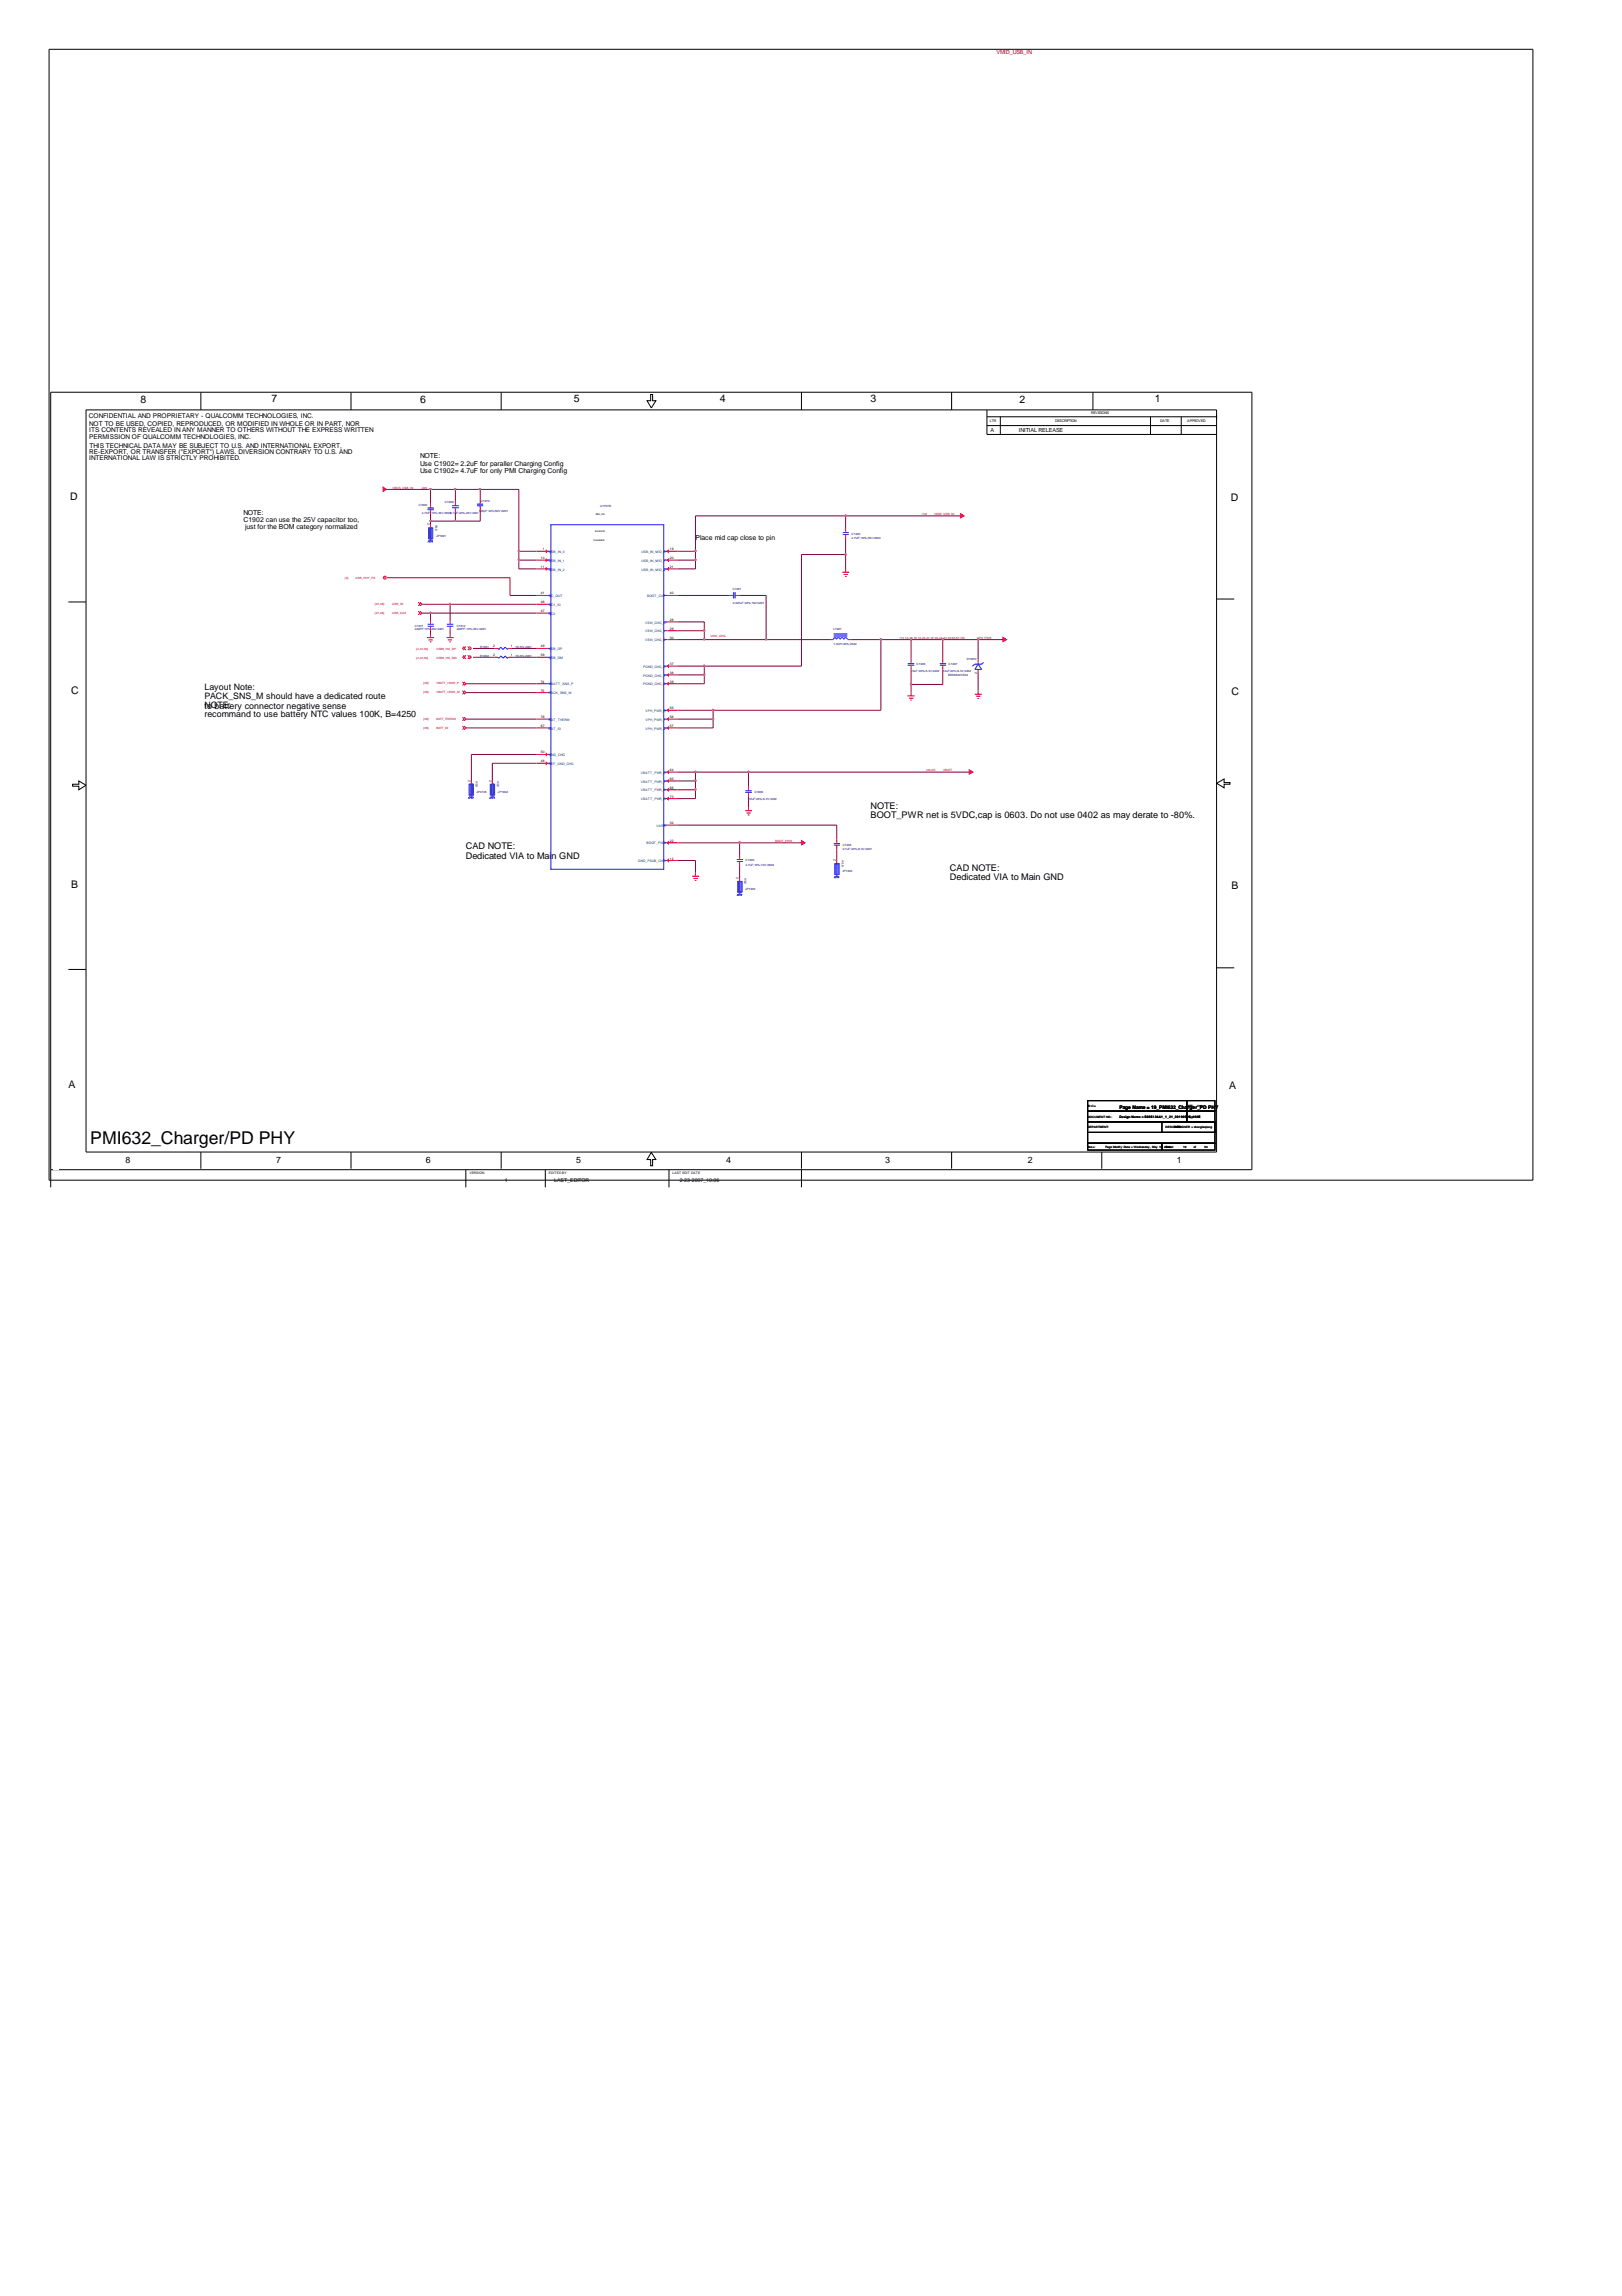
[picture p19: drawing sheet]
<svg xmlns="http://www.w3.org/2000/svg" width="210mm" height="297mm" viewBox="0 0 210 297" stroke-linecap="round" stroke-linejoin="round" font-family="sans-serif">
<defs><g id="words">
<text font-size="2.3" x="11.7" y="147.9">PMI632_Charger/PD PHY</text>
<g font-size="1.4">
<text x="18.2" y="52.1">8</text>
<text x="35.1" y="52.1">7</text>
<text x="54.4" y="52.1">6</text>
<text x="74.3" y="52">5</text>
<text x="93.1" y="52">4</text>
<text x="112.6" y="52.1">3</text>
<text x="132" y="52.1">2</text>
<text x="149.4" y="52.1">1</text>
<text x="9.1" y="64.6">D</text>
<text x="159.3" y="64.8">D</text>
<text x="9.2" y="89.8">C</text>
<text x="159.4" y="89.9">C</text>
<text x="9.2" y="114.9">B</text>
<text x="159.4" y="115">B</text>
<text x="8.8" y="140.7">A</text>
<text x="159" y="140.9">A</text>
</g>
<g font-size="1.2">
<text x="112.6" y="104.6">NOTE:</text>
<text x="112.6" y="105.9">BOOT_PWR net is 5VDC,cap is 0603. Do not use 0402 as may derate to -80%.</text>
<text x="60.3" y="109.8">CAD NOTE:</text>
<text x="60.3" y="111.1">Dedicated VIA to Mai</text>
<text x="71.4" y="111.1">n GND</text>
<text x="122.9" y="112.6">CAD NOTE:</text>
<text x="122.9" y="113.9">Dedicated VIA to Main GND</text>
</g>
<g font-size="1.1">
<text x="26.5" y="89.3">Layout Note:</text>
<text x="26.5" y="90.5">PACK_SNS_M should have a dedicated route</text>
<text x="26.5" y="91.7">to battery connector negative sense</text>
<text x="26.5" y="91.6">NOTE:</text>
<text x="26.5" y="92.8">recommand to use battery NTC values 100K, B=4250</text>
<text x="16.3" y="150.4">8</text>
<text x="35.7" y="150.4">7</text>
<text x="55.1" y="150.4">6</text>
<text x="74.5" y="150.4">5</text>
<text x="94" y="150.4">4</text>
<text x="114.6" y="150.4">3</text>
<text x="133" y="150.4">2</text>
<text x="152.3" y="150.4">1</text>
</g>
<g font-size=".9">
<text x="54.4" y="59.3">NOTE:</text>
<text x="54.4" y="60.2">Use C1902= 2.2uF for paraller Charging Config</text>
<text x="54.4" y="61.2">Use C1902= 4.7uF for only PMI Charging Config</text>
<text x="31.5" y="66.6">NOTE:</text>
<text x="31.5" y="67.5">C1902 can use the 25V capacitor too,</text>
<text x="31.7" y="68.5">just for the BOM category normalized</text>
<text x="90" y="69.9">Place mid cap close to pin</text>
</g>
<g font-size=".8">
<text x="11.5" y="54">CONFIDENTIAL AND PROPRIETARY - QUALCOMM TECHNOLOGIES, INC.</text>
<text x="11.6" y="58.7">RE-EXPORT, OR TRANSFER (&quot;EXPORT&quot;) LAWS. DIVERSION CONTRARY TO U.S. AND</text>
<text x="11.6" y="59.5">INTERNATIONAL LAW IS STRICTLY PROHIBITED.</text>
<text x="11.6" y="56">ITS CONTENTS REVEALED IN ANY MANNER TO OTHERS WITHOUT THE EXPRESS WRITTEN</text>
<text x="11.6" y="55.1">NOT TO BE USED, COPIED, REPRODUCED, OR MODIFIED IN WHOLE OR IN PART, NOR</text>
<text x="11.6" y="56.8">PERMISSION OF QUALCOMM TECHNOLOGIES, INC.</text>
<text x="11.6" y="57.9">THIS TECHNICAL DATA MAY BE SUBJECT TO U.S. AND INTERNATIONAL EXPORT,</text>
</g>
<text font-size=".7" fill="#f00" x="128.9" y="7">VMID_USB_IN</text>
<g font-size=".7">
<text x="128.2" y="56">A</text>
<text x="131.9" y="56">INITIAL RELEASE</text>
<text x="65.3" y="153">1</text>
<text x="71.7" y="153">LAST_EDITOR</text>
<text x="88" y="153">2-23-2007_10:06</text>
</g>
<text font-size=".6" x="144.9" y="143.5">Page Name = 19_PMI632_Charger_PD PHY</text>
<g font-size=".5">
<text x="141.2" y="53.5">REVISIONS</text>
<text x="128.1" y="54.6">LTR</text>
<text x="136.6" y="54.6">DESCRIPTION</text>
<text x="150.2" y="54.6">DATE</text>
<text x="153.6" y="54.6">APPROVED</text>
</g>
<g font-size=".4" fill="#f00">
<text x="50.8" y="63.2">VBUS_USB_IN</text>
<text x="54.6" y="63.2">[48]</text>
<text x="119.3" y="66.7">[18]</text>
<text x="120.9" y="66.7">VMID_USB_IN</text>
<text x="44.6" y="74.9">[3]</text>
<text x="46" y="74.9">USB_PHY_PS</text>
<text x="48.5" y="78.3">[47,48]</text>
<text x="48.5" y="79.4">[47,48]</text>
<text x="50.8" y="78.3">USB_ID</text>
<text x="50.8" y="79.4">USB_CC2</text>
<text x="91.9" y="82.5">VSW_CHG</text>
<text x="116.5" y="82.7">[13,14,15,16,18,20,21,37,40,42,43,44,62,67,75]</text>
<text x="126.4" y="82.7">VPH_PWR</text>
<text x="53.8" y="84.1">[2,47,48]</text>
<text x="53.8" y="85.2">[2,47,48]</text>
<text x="54.8" y="88.5">[36]</text>
<text x="54.8" y="89.7">[36]</text>
<text x="56.5" y="84.1">USB0_HS_DP</text>
<text x="56.5" y="85.2">USB0_HS_DM</text>
<text x="56.5" y="88.5">VBATT_VSNS_P</text>
<text x="56.5" y="89.7">VBATT_VSNS_M</text>
<text x="54.8" y="93.1">[36]</text>
<text x="54.8" y="94.3">[36]</text>
<text x="56.5" y="93.1">BATT_THERM</text>
<text x="56.5" y="94.3">BATT_ID</text>
<text x="119.8" y="99.8">[36,47]</text>
<text x="122" y="99.8">VBATT</text>
<text x="100.3" y="109">BOOT_PWR</text>
</g>
<g font-size=".4" fill="#000080">
<text x="54.2" y="65.5">C1902</text>
<text x="57.6" y="65.1">C1909</text>
<text x="62.2" y="64.9">C1910</text>
<text x="77.7" y="65.6">U1701D</text>
<text x="54.6" y="66.5">4.7UF;10%;35V;06030.1uF;20%;25V;0201</text>
<text x="56.3" y="67.9" transform="rotate(90 56.3 67.9)">4/L8</text>
<text x="56.4" y="69.4">JP1901</text>
<text x="62" y="66.2">100pF;30%;50V;0201</text>
<text x="110.2" y="69.2">C1903</text>
<text x="110.2" y="69.7">4.7UF;10%;35V;0603</text>
<text x="94.8" y="76.3">C1901</text>
<text x="53.7" y="81.1">C1911</text>
<text x="53.7" y="81.5">220PF;10%;25V;0201</text>
<text x="59.1" y="81.1">C1912</text>
<text x="59.1" y="81.5">220PF;10%;25V;0201</text>
<text x="62.1" y="83.8">R1901</text>
<text x="66.7" y="83.8">1K;5%;0201</text>
<text x="94.8" y="78.1">0.027uF;20%;16V;0201</text>
<text x="107.9" y="81.5">L1901</text>
<text x="107.9" y="83.4">1.0UH;20%;2520</text>
<text x="62.1" y="84.9">R1902</text>
<text x="66.7" y="84.9">1K;5%;0201</text>
<text x="117.9" y="87">10uF;20%;6.3V;0402</text>
<text x="118.6" y="86.1">C1905</text>
<text x="122" y="87">10uF;20%;6.3V;0402</text>
<text x="122.7" y="87.4">ESD56201D04</text>
<text x="122.8" y="86.1">C1907</text>
<text x="125.1" y="85.4">D1901</text>
<text x="61.6" y="101" transform="rotate(90 61.6 101)">4/L8</text>
<text x="64.3" y="101" transform="rotate(90 64.3 101)">4/L8</text>
<text x="61.7" y="102.6">JP4105</text>
<text x="64.4" y="102.6">JP1902</text>
<text x="96.9" y="103.4">10uF;20%;6.3V;0402</text>
<text x="97.6" y="102.6">C1906</text>
<text x="96.4" y="113.6" transform="rotate(90 96.4 113.6)">4/L8</text>
<text x="96.5" y="111.4">C1904</text>
<text x="96.5" y="112">4.7uF;10%;10V;0603</text>
<text x="108.9" y="111.3" transform="rotate(90 108.9 111.3)">4/L8</text>
<text x="109" y="112.8">JP1904</text>
<text x="109.1" y="109.4">C1908</text>
<text x="109.1" y="110">0.1uF;20%;6.3V;0201</text>
<text x="96.4" y="115.1">JP1903</text>
</g>
<g font-size=".4">
<text x="55.6" y="68" transform="rotate(-90 55.6 68)">2</text>
<text x="70.2" y="71.2">1</text>
<text x="86.7" y="71.2">19</text>
<text x="70" y="72.3">10</text>
<text x="70" y="73.5">11</text>
<text x="70" y="76.9">41</text>
<text x="86.7" y="76.9">40</text>
<text x="86.7" y="72.3">20</text>
<text x="86.7" y="73.5">21</text>
<text x="63.8" y="83.8">2</text>
<text x="66.1" y="83.8">1</text>
<text x="70" y="78">46</text>
<text x="70" y="79.2">47</text>
<text x="70" y="83.8">49</text>
<text x="86.7" y="80.3">28</text>
<text x="86.7" y="81.5">29</text>
<text x="86.7" y="82.6">30</text>
<text x="63.8" y="84.9">2</text>
<text x="66.1" y="84.9">1</text>
<text x="70" y="84.9">58</text>
<text x="70" y="88.3">74</text>
<text x="70" y="89.5">75</text>
<text x="86.7" y="86">37</text>
<text x="86.7" y="87.2">38</text>
<text x="86.7" y="88.3">39</text>
<text x="126.4" y="87.2" transform="rotate(-90 126.4 87.2)">2</text>
<text x="126.4" y="85.4" transform="rotate(-90 126.4 85.4)">1</text>
<text x="70" y="94.1">67</text>
<text x="70" y="92.9">76</text>
<text x="86.7" y="91.8">55</text>
<text x="86.7" y="92.9">56</text>
<text x="86.7" y="94.1">57</text>
<text x="60.9" y="101.1" transform="rotate(-90 60.9 101.1)">2</text>
<text x="63.6" y="101.1" transform="rotate(-90 63.6 101.1)">2</text>
<text x="70" y="98.6">48</text>
<text x="70" y="97.5">50</text>
<text x="86.7" y="99.8">64</text>
<text x="86.7" y="100.9">65</text>
<text x="86.7" y="106.6">32</text>
<text x="86.7" y="102.1">66</text>
<text x="86.7" y="103.2">73</text>
<text x="86.7" y="111.2">12</text>
<text x="86.7" y="108.9">22</text>
<text x="95.6" y="113.7" transform="rotate(-90 95.6 113.7)">2</text>
<text x="108.2" y="111.4" transform="rotate(-90 108.2 111.4)">2</text>
<text x="140.8" y="143.2">Title</text>
<text x="153.8" y="143.2">REV:</text>
<text x="154.9" y="143.2">V10</text>
<text x="140.8" y="144.6">DOCUMENT NO.:</text>
<text x="140.8" y="146">DEPARTMENT:</text>
<text x="140.8" y="148.5">Date:</text>
<text x="143" y="148.5">Page Modify Date = Wednesday, May 15, 2019</text>
<text x="144.9" y="144.6">Design Name = S88512AA1_1_21_20190515_1605</text>
<text x="150.8" y="146">DESIGDESIGNER = zhanglieqiang</text>
<text x="150.8" y="148.5">Sheet</text>
<text x="152.1" y="146">NER:</text>
<text x="153.1" y="148.5">19</text>
<text x="153.8" y="144.6">Size</text>
<text x="154.5" y="148.5">of</text>
<text x="155.1" y="144.6">E</text>
<text x="155.9" y="148.5">53</text>
<text x="60.7" y="151.8">VERSION</text>
<text x="71" y="151.8">EDITED BY</text>
<text x="87" y="151.8">LAST EDIT DATE</text>
</g>
<g font-size=".4" fill="#004080">
<text x="71" y="71.5">U</text>
<text x="71.3" y="71.5">SB_IN_0</text>
<text x="83" y="71.5">USB_IN_MID_0</text>
<text x="71" y="72.7">U</text>
<text x="71" y="73.8">U</text>
<text x="71" y="77.2">CC_OUT</text>
<text x="71.3" y="72.7">SB_IN_1</text>
<text x="71.3" y="73.8">SB_IN_2</text>
<text x="83" y="72.7">USB_IN_MID_1</text>
<text x="83" y="73.8">USB_IN_MID_2</text>
<text x="83.7" y="77.2">BOOT_CAP</text>
<text x="71" y="78.4">CC1_ID</text>
<text x="71" y="79.5">CC2</text>
<text x="83.5" y="80.7">VSW_CHG_0</text>
<text x="83.5" y="81.8">VSW_CHG_1</text>
<text x="83.5" y="83">VSW_CHG_2</text>
<text x="71" y="84.1">U</text>
<text x="71" y="85.2">U</text>
<text x="71" y="88.7">VBATT_SNS_P</text>
<text x="71" y="89.8">PACK_SNS_M</text>
<text x="71.3" y="84.1">SB_DP</text>
<text x="71.3" y="85.2">SB_DM</text>
<text x="83.2" y="86.4">PGND_CHG_0</text>
<text x="83.2" y="87.5">PGND_CHG_1</text>
<text x="83.2" y="88.7">PGND_CHG_2</text>
<text x="71" y="94.4">BAT_ID</text>
<text x="71" y="93.2">BAT_THERM</text>
<text x="83.5" y="92.1">VPH_PWR_0</text>
<text x="83.5" y="93.2">VPH_PWR_1</text>
<text x="83.5" y="94.4">VPH_PWR_2</text>
<text x="71" y="99">R</text>
<text x="71" y="97.8">G</text>
<text x="71.3" y="99">EF_GND_CHG</text>
<text x="71.4" y="97.8">ND_CHG</text>
<text x="82.9" y="100.1">VBATT_PWR_0</text>
<text x="82.9" y="101.2">VBATT_PWR_1</text>
<text x="82.9" y="102.4">VBATT_PWR_2</text>
<text x="82.9" y="103.5">VBATT_PWR_3</text>
<text x="85" y="107">VARB</text>
<text x="82.6" y="111.5">GND_PSUB_CHG</text>
<text x="83.7" y="109.2">BOOT_PWR</text>
</g>
<g font-size=".3">
<text x="76.8" y="70">CHARGER</text>
<text x="77" y="68.9">BLOCKID</text>
<text x="77.1" y="66.6">MFG_NO</text>
</g>
</g></defs>
<g fill="none" stroke="#000" stroke-width=".13">
<path d="M6.3 6.4h192.1v146.3h-192.1zM11.1 53h146.3v96h-146.3zM26 50.7v2.3M45.4 50.7v2.3M64.9 50.7v2.3M84.2 51h.3v.8h.4l-.6 1-.6-1h.5zM103.7 50.7v2.3M123.1 50.7v2.3M127.7 53v3.2h29.7M127.7 55.1h29.7M127.7 53.9h29.7M129.5 53.9v2.3"/>
<path d="M141.4 50.7v2.3M148.9 53.9v2.3M152.9 53.9v2.3M8.8 77.9h2.3M157.4 77.5h2.3M9.4 101.5h.8v-.5l.9 .6-.9 .6v-.5h-.8zM157.4 101.3l1-.5v.4h.8v.3h-.8v.4zM8.8 125.4h2.3M157.4 125.2h2.3M6.6 151.3h155.4v-100.6h-155.4v102.9M26 149v2.2M45.4 149v2.2"/>
<path d="M60.3 151.3v2.3M64.9 149v2.2M70.6 151.3v2.3M84.3 149.1l.6 .9h-.4v.8h-.3v-.8h-.5zM86.6 151.3v2.3M103.7 149v2.2M103.7 151.3v2.3M123.1 149v2.2M140.8 142.4h12.8v1.3h-12.8zM140.8 143.7h12.8v1.4h-12.8zM140.8 147.9h9.6v.9h-9.6zM140.8 146.5h16.4v1.4h-16.4z"/>
<path d="M140.8 145.1h16.4v1.4h-16.4zM142.6 149v2.2M150.4 147.9h6.8v.9h-6.8zM150.4 145.1h6.8v1.4h-6.8zM153.6 142.4h3.6v1.3h-3.6zM153.6 143.7h3.6v1.4h-3.6z"/>
</g>
<g fill="none" stroke="#f00" stroke-width=".13">
<path d="M49.8 74.5l-.2 .2 .2 .3M50 74.5l-.2 .2 .2 .3M54.1 77.9l.3 .3-.3 .2M54.1 79.1l.3 .2-.3 .2M54.4 77.9l.2 .3-.2 .2M54.4 79.1l.2 .2-.2 .2M55.7 65.1v.5M55.7 66v.5M55.7 67.9v.4M58.9 64.9v.4M58.9 65.8v.5M62.1 64.7v.4"/>
<path d="M62.1 65.6v.4M69.4 77h1.4M69.4 71.3h1.4M69.4 72.5h1.4M69.4 73.6h1.4M69.4 78.2h1.4M69.4 79.3h1.4M86.4 77h1.3M86.4 71.3h1.3M86.4 72.5h1.3M86.4 73.6h1.3M94.4 77h.4"/>
<path d="M95.3 77h.4M109 74h.9M109.2 74.3h.5M109.3 74.6h.3M109.4 68.3v.5M109.4 69.2v.5M109.4 73.6v.4M55.3 82.5h.9M55.5 82.8h.5M55.6 83h.2M55.7 80.2v.5M55.7 81.1v.5"/>
<path d="M55.7 82v.5M57.8 82.5h.9M58 82.8h.5M58.2 83h.1M58.3 80.2v.5M58.3 81.1v.5M58.3 82v.5M59.9 88.2l.2 .3-.2 .2M59.9 89.4l.2 .2-.2 .2M59.9 92.8l.2 .2-.2 .2M59.9 93.9l.2 .3-.2 .2M60.1 83.6l-.2 .3 .2 .2"/>
<path d="M60.1 84.8l-.2 .2 .2 .2M60.1 88.2l.2 .3-.2 .2M60.1 89.4l.2 .2-.2 .2M60.1 92.8l.2 .2-.2 .2M60.1 93.9l.2 .3-.2 .2M60.3 83.6l-.2 .3 .2 .2M60.3 84.8l-.2 .2 .2 .2M60.5 83.6l.2 .3-.2 .2M60.5 84.8l.2 .2-.2 .2M60.7 83.6l.3 .3-.3 .2M60.7 84.8l.3 .2-.3 .2M64 83.9h.4"/>
<path d="M64 85h.4M65.8 83.9h.5M65.8 85h.5M69.4 83.9h1.4M69.4 88.5h1.4M69.4 98.7h1.4M69.4 97.6h1.4M69.4 93h1.4M69.4 94.2h1.4M69.4 85h1.4M69.4 89.6h1.4M86.4 82.7h1.3"/>
<path d="M86.4 80.5h1.3M86.4 81.6h1.3M86.4 86.2h1.3M86.4 87.3h1.3M86.4 88.5h1.3M86.4 91.9h1.3M86.4 93h1.3M86.4 94.2h1.3M86.4 99.9h1.3M107.4 82.7h.5M109.7 82.7h.5M117.4 90h1"/>
<path d="M117.6 90.3h.6M117.8 90.6h.2M117.9 85.2v.5M117.9 86.2v.4M117.9 89.6v.4M122 85.2v.5M122 86.2v.4M126.2 89.8h.8M126.3 90.1h.6M126.5 90.4h.2M126.6 85.2v.5M126.6 86.6v.5"/>
<path d="M126.6 89.4v.4M61 101v.5M63.7 101v.5M86.4 111.3h1.3M86.4 109h1.3M86.4 106.8h1.3M86.4 101h1.3M86.4 102.2h1.3M86.4 103.3h1.3M89.6 113.4h.9M89.7 113.7h.6M89.9 113.9h.2"/>
<path d="M90 112.9v.5M95.7 110.6v.5M95.7 111.5v.5M95.7 113.6v.4M96.4 104.9h.9M96.6 105.2h.6M96.8 105.4h.2M96.9 101.7v.5M96.9 102.6v.5M96.9 104.5v.4M108.3 108.6v.4M108.3 109.5v.4"/>
<path d="M108.3 111.3v.4"/>
</g>
<g fill="#f00" stroke="#f00" stroke-width=".13">
<path d="M49.6 63l.4 .3-.4 .3z" fill-rule="evenodd"/>
<path d="M124.3 66.4l.5 .3-.5 .3z" fill-rule="evenodd"/>
<path d="M129.8 82.5l.5 .2-.5 .3z" fill-rule="evenodd"/>
<path d="M125.4 99.6l.5 .3-.5 .2z" fill-rule="evenodd"/>
<path d="M103.7 108.7l.5 .3-.5 .3z" fill-rule="evenodd"/>
<path d="M70.7 71.2l.1 .1-.1 .1z" fill-rule="evenodd"/>
<path d="M70.7 72.3l.1 .2-.1 .1z" fill-rule="evenodd"/>
<path d="M70.7 73.5l.1 .1-.1 .1z" fill-rule="evenodd"/>
<path d="M86.4 111.3l.1-.1v.2z" fill-rule="evenodd"/>
<path d="M86.4 71.3l.1-.1v.2z" fill-rule="evenodd"/>
<path d="M86.5 72.3v.3l-.1-.1z" fill-rule="evenodd"/>
<path d="M86.4 73.6l.1-.1v.2z" fill-rule="evenodd"/>
<path d="M86.5 108.9v.3l-.1-.2z" fill-rule="evenodd"/>
<path d="M86.5 86v.3l-.1-.1z" fill-rule="evenodd"/>
<path d="M86.5 87.2v.2l-.1-.1z" fill-rule="evenodd"/>
<path d="M86.4 88.5l.1-.2v.3z" fill-rule="evenodd"/>
<path d="M70.7 98.6l.1 .1-.1 .2z" fill-rule="evenodd"/>
<path d="M70.7 97.5l.1 .1-.1 .1z" fill-rule="evenodd"/>
<path d="M86.4 91.9l.1-.1v.2z" fill-rule="evenodd"/>
<path d="M86.4 93l.1-.1v.3z" fill-rule="evenodd"/>
<path d="M86.5 94.1v.2l-.1-.1z" fill-rule="evenodd"/>
<path d="M86.4 99.9l.1-.1v.2z" fill-rule="evenodd"/>
<path d="M86.5 100.9v.3l-.1-.2z" fill-rule="evenodd"/>
<path d="M86.4 102.2l.1-.1v.2z" fill-rule="evenodd"/>
<path d="M86.4 103.3l.1-.1v.2z" fill-rule="evenodd"/>
</g>
<g fill="none" stroke="#00f" stroke-width=".13">
<path d="M55.3 65.7h.8M55.3 65.9h.8M55.4 70.2l.1-.2h.5l-.1 .2M55.5 68.3h.5v1.4h-.5zM55.6 68.3h.3v1.4h-.3zM55.6 70l-.1 .2M55.7 65.6v.1M55.7 65.9v.1M55.7 68.3v1.6M55.8 70l-.1 .2M58.5 65.7h.9M58.5 65.4h.9"/>
<path d="M58.9 65.3v.1M58.9 65.7v.1M61.7 65.4h.8M61.7 65.2h.8M62.1 65.1v.1M62.1 65.4v.2M70.8 77h.5M70.8 71.3h.5M70.8 72.5h.5M70.8 73.6h.5M70.8 79.3h.5M70.8 78.2h.5"/>
<path d="M71.3 67.9h14.6v44.6h-14.6zM85.9 77h.5M85.9 71.3h.5M85.9 72.5h.5M85.9 73.6h.5M94.8 77h.1M94.9 76.6v.8M95.1 77h.2M95.1 76.6v.8M109.1 68.9h.8M109.1 69.2h.8M109.4 68.8v.1"/>
<path d="M109.4 69.2h.1M55.3 81h.8M55.3 80.8h.8M55.7 80.7v.1M55.7 81v.1M57.8 81h.9M57.8 80.8h.9M58.3 80.7v.1M58.3 81v.1M64.4 83.9l.2 .1 .2-.3 .3 .3 .3-.3 .3 .3 .1-.1M64.4 85l.2 .2 .2-.3 .3 .3 .3-.3 .3 .3 .1-.2M70.8 83.9h.5"/>
<path d="M70.8 89.6h.5M70.8 93h.5M70.8 85h.5M70.8 88.5h.5M70.8 94.2h.5M70.8 97.6h.5M70.8 98.7h.5M85.9 93h.5M85.9 82.7h.5M85.9 88.5h.5M85.9 94.2h.5M85.9 80.5h.5"/>
<path d="M85.9 81.6h.5M85.9 86.2h.5M85.9 87.3h.5M85.9 91.9h.5M85.9 99.9h.5M107.9 82.7l.1-.2 .2 .1v.1M107.9 82h1.8M107.9 82.3h1.8M108.3 82.7v-.1l.2-.1 .2 .1v.1M108.8 82.7v-.1l.2-.1 .1 .1 .1 .1M109.2 82.7l.2-.2 .2 .1v.1M117.5 85.8h.8"/>
<path d="M117.5 86h.8M117.9 85.7v.1M117.9 86v.2M121.6 85.8h.8M121.6 86h.8M122 85.7v.1M122 86v.2M126.6 85.9l.4 .7h-.8zM126.6 85.7v.2M127.3 85.7l-.3 .2h-.8l-.3 .3M60.6 103.3l.1-.2h.6l-.1 .2M60.7 101.5h.6v1.4h-.6z"/>
<path d="M60.8 101.5h.3v1.4h-.3zM60.9 103.1l-.1 .2M61 101.5v1.6M61.1 103.1l-.1 .2M63.4 103.3l.1-.2h.5l-.1 .2M63.5 101.5h.5v1.4h-.5zM63.6 101.5h.3v1.4h-.3zM63.6 103.1l-.1 .2M63.7 101.5v1.6M63.8 103.1l-.1 .2M85.9 103.3h.5M85.9 111.3h.5"/>
<path d="M85.9 101h.5M85.9 102.2h.5M85.9 106.8h.5M85.9 109h.5M95.3 111.2h.8M95.3 111.4h.8M95.4 115.9l.1-.2h.5l-.1 .2M95.5 114h.5v1.4h-.5zM95.6 114h.3v1.4h-.3zM95.6 115.7l-.1 .2M95.7 111.1v.1M95.7 111.4v.1"/>
<path d="M95.7 114v1.6M95.8 115.7l-.1 .2M96.5 102.3h.8M96.5 102.5h.8M96.9 102.2v.1M96.9 102.5v.1M107.9 109.3h.8M107.9 109.1h.8M107.9 113.6l.1-.2h.6l-.1 .2M108 111.7h.6v1.4h-.6zM108.2 111.7h.3v1.4h-.3zM108.2 113.4l-.1 .2"/>
<path d="M108.3 109v.1M108.3 109.3v.2M108.3 111.7v1.7M108.4 113.4l-.1 .2"/>
</g>
<path d="M50 74.7h16v2.3h3.4M58.9 63.3h-3.2v1.8M67.1 63.3v8h2.3M61 97.6h8.4M96.9 99.9v1.8M87.7 111.3h2.3" fill="none" stroke="#800040" stroke-width=".13"/>
<path d="M67.1 71.2h.1v.1h-.1z" fill-rule="evenodd" fill="#f0f" stroke="#f0f" stroke-width=".13"/>
<path d="M6.8 151.2h.8v.2h-.8z" fill="#fff"/>
<path d="M50 63.3h5.7M54.6 78.2h3.7M67.1 71.3v2.3h2.3M67.1 72.5h2.3" fill="none" stroke="#800040" stroke-width=".13"/>
<g fill="#f0f" stroke="#f0f" stroke-width=".13">
<path d="M55.6 63.2h.2v.1h-.2z" fill-rule="evenodd"/>
<path d="M67.1 72.3h.1v.2h-.1z" fill-rule="evenodd"/>
</g>
<path d="M6.8 151.2h.8v.2h-.8z" fill="#fff"/>
<g fill="none" stroke="#800040" stroke-width=".13">
<path d="M60.3 94.2h9.1M60.3 93h9.1M60.3 89.6h9.1M60.3 88.5h9.1M69.4 98.7h-5.7v2.3M87.7 93h4.6M87.7 99.9h37.7M90 99.9v3.4h-2.3M92.3 91.9v2.3h-4.6M110.2 82.7h16.4M114 82.7v9.2h-26.3M117.9 82.7v2.5"/>
<path d="M122 82.7v2.5M87.7 101h2.3M87.7 102.2h2.3"/>
</g>
<g fill="#f0f" stroke="#f0f" stroke-width=".13">
<path d="M92.2 91.8h.1v.1h-.1z" fill-rule="evenodd"/>
<path d="M121.9 82.6h.2v.2h-.2z" fill-rule="evenodd"/>
<path d="M92.2 92.9h.1v.2h-.1z" fill-rule="evenodd"/>
<path d="M117.8 82.6h.1v.2h-.1z" fill-rule="evenodd"/>
<path d="M113.9 82.6h.2v.2h-.2z" fill-rule="evenodd"/>
<path d="M96.8 99.8h.1v.1h-.1z" fill-rule="evenodd"/>
<path d="M89.9 99.8h.2v.1h-.2z" fill-rule="evenodd"/>
<path d="M89.9 100.9h.2v.2h-.2z" fill-rule="evenodd"/>
<path d="M89.9 102.1h.2v.1h-.2z" fill-rule="evenodd"/>
</g>
<path d="M6.8 151.2h.8v.2h-.8z" fill="#fff"/>
<path d="M109.4 66.7v1.6M109.4 69.7v2M87.7 86.2h16M87.7 88.5h3.4" fill="none" stroke="#800040" stroke-width=".13"/>
<g fill="#f0f" stroke="#f0f" stroke-width=".13">
<path d="M91.1 86.1h.1v.1h-.1z" fill-rule="evenodd"/>
<path d="M109.4 71.7h.1v.1h-.1z" fill-rule="evenodd"/>
</g>
<path d="M6.8 151.2h.8v.2h-.8z" fill="#fff"/>
<path d="M87.7 71.3h2.3M87.7 72.5h2.3M124.3 66.7h-34.3v6.9h-2.3M87.7 87.3h3.4M91.1 86.2v2.3M117.9 86.6v3" fill="none" stroke="#800040" stroke-width=".13"/>
<g fill="#f0f" stroke="#f0f" stroke-width=".13">
<path d="M91.1 87.2h.1v.1h-.1z" fill-rule="evenodd"/>
<path d="M89.9 71.2h.2v.1h-.2z" fill-rule="evenodd"/>
<path d="M109.4 66.6h.1v.2h-.1z" fill-rule="evenodd"/>
<path d="M89.9 72.3h.2v.2h-.2z" fill-rule="evenodd"/>
<path d="M117.8 88.5h.1v.1h-.1z" fill-rule="evenodd"/>
</g>
<path d="M7.3 89.4h.8v.1h-.8z" fill="#fff"/>
<path d="M122 86.6v1.9M87.7 106.8h20.6v1.8M95.7 109v1.6" fill="none" stroke="#800040" stroke-width=".13"/>
<path d="M6.8 151.2h.8v.2h-.8z" fill="#fff"/>
<g fill="none" stroke="#800040" stroke-width=".13">
<path d="M54.6 79.3h14.8M55.7 66.5v1.4M55.7 79.3v.9M58.9 66.3v1.1M62.1 63.3v1.4M62.1 66v1.4h-6.4M67.1 63.3h-8.2v1.6M69.4 78.2h-11.1v2M87.7 77h6.7M95.7 77h3.4v5.7M109.4 73.6v-1.9h-5.7v14.5M55.7 81.6v.4"/>
<path d="M58.3 81.6v.4M61 97.6v3.4M61.2 83.9h2.8M61.2 85h2.8M66.3 83.9h3.1M66.3 85h3.1M87.7 82.7h19.7M87.7 80.5h3.4v2.2M87.7 81.6h3.4M117.9 88.5h4.1M126.6 87.1v2.3M129.8 82.7h-3.2v2.5"/>
<path d="M87.7 109h16M90 111.3v1.6M95.7 112v1.6M96.9 103.1v1.4M108.3 109.9v1.4"/>
</g>
<g fill="#f0f" stroke="#f0f" stroke-width=".13">
<path d="M95.6 108.9h.2v.2h-.2z" fill-rule="evenodd"/>
<path d="M99.1 82.6h.1v.2h-.1z" fill-rule="evenodd"/>
<path d="M91.1 82.6h.1v.2h-.1z" fill-rule="evenodd"/>
<path d="M91.1 81.5h.1v.1h-.1z" fill-rule="evenodd"/>
<path d="M55.6 67.3l.2 .1-.1 .1z" fill-rule="evenodd"/>
<path d="M58.8 63.2h.1v.1h-.1z" fill-rule="evenodd"/>
<path d="M62 63.2h.2v.1h-.2z" fill-rule="evenodd"/>
<path d="M58.8 67.3h.1v.1h-.1z" fill-rule="evenodd"/>
<path d="M55.6 79.2h.2v.1h-.2z" fill-rule="evenodd"/>
<path d="M58.2 78.1h.1v.1h-.1z" fill-rule="evenodd"/>
<path d="M126.5 82.6h.1v.2h-.1z" fill-rule="evenodd"/>
<path d="M67.1 71.2h.1v.1h-.1z" fill-rule="evenodd"/>
<path d="M55.6 63.2h.2v.1h-.2z" fill-rule="evenodd"/>
<path d="M67.1 72.3h.1v.2h-.1z" fill-rule="evenodd"/>
<path d="M92.2 91.8h.1v.1h-.1z" fill-rule="evenodd"/>
<path d="M121.9 82.6h.2v.2h-.2z" fill-rule="evenodd"/>
<path d="M92.2 92.9h.1v.2h-.1z" fill-rule="evenodd"/>
<path d="M117.8 82.6h.1v.2h-.1z" fill-rule="evenodd"/>
<path d="M113.9 82.6h.2v.2h-.2z" fill-rule="evenodd"/>
<path d="M96.8 99.8h.1v.1h-.1z" fill-rule="evenodd"/>
<path d="M89.9 99.8h.2v.1h-.2z" fill-rule="evenodd"/>
<path d="M89.9 100.9h.2v.2h-.2z" fill-rule="evenodd"/>
<path d="M89.9 102.1h.2v.1h-.2z" fill-rule="evenodd"/>
<path d="M91.1 86.1h.1v.1h-.1z" fill-rule="evenodd"/>
<path d="M109.4 71.7h.1v.1h-.1z" fill-rule="evenodd"/>
<path d="M91.1 87.2h.1v.1h-.1z" fill-rule="evenodd"/>
<path d="M89.9 71.2h.2v.1h-.2z" fill-rule="evenodd"/>
<path d="M109.4 66.6h.1v.2h-.1z" fill-rule="evenodd"/>
<path d="M89.9 72.3h.2v.2h-.2z" fill-rule="evenodd"/>
<path d="M117.8 88.5h.1v.1h-.1z" fill-rule="evenodd"/>
<path d="M95.6 108.9h.2v.2h-.2z" fill-rule="evenodd"/>
<path d="M99.1 82.6h.1v.2h-.1z" fill-rule="evenodd"/>
<path d="M91.1 82.6h.1v.2h-.1z" fill-rule="evenodd"/>
<path d="M91.1 81.5h.1v.1h-.1z" fill-rule="evenodd"/>
<path d="M55.6 67.3l.2 .1-.1 .1z" fill-rule="evenodd"/>
<path d="M58.8 63.2h.1v.1h-.1z" fill-rule="evenodd"/>
<path d="M62 63.2h.2v.1h-.2z" fill-rule="evenodd"/>
<path d="M58.8 67.3h.1v.1h-.1z" fill-rule="evenodd"/>
<path d="M55.6 79.2h.2v.1h-.2z" fill-rule="evenodd"/>
<path d="M58.2 78.1h.1v.1h-.1z" fill-rule="evenodd"/>
<path d="M126.5 82.6h.1v.2h-.1z" fill-rule="evenodd"/>
</g>
<use href="#words"/>
</svg>
